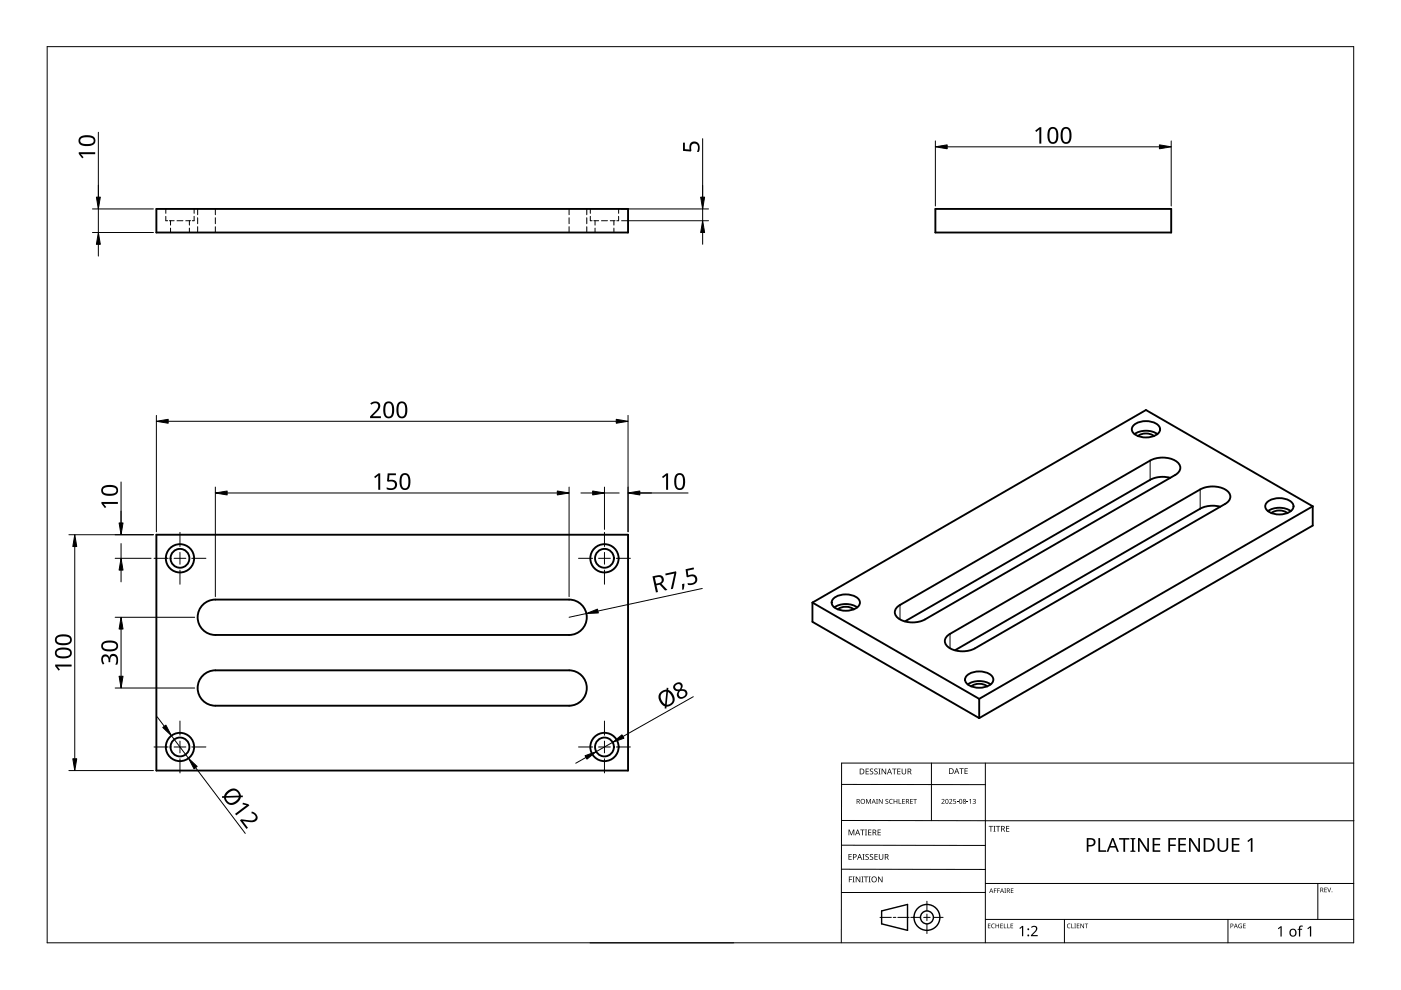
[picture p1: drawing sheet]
<svg xmlns="http://www.w3.org/2000/svg" width="297mm" height="210mm" viewBox="0 0 297 210" stroke-linecap="round" stroke-linejoin="round" font-family="sans-serif">
<g fill="none" stroke="#000" stroke-width=".21">
<path d="M35.2 45.9v.9h.3M35.2 44.3v.9M35.9 46.8h1M36.2 46.8v.9M36.2 48.4v.9M37.5 46.8h1.3M39.4 46.8h1M40.2 46.8v.9M40.2 48.4v.9M41.2 45.9v.9h-.4M41.2 44.3v.9M41.9 44.3v1.2"/>
<path d="M41.9 46.2v1.2M41.9 48.1v1.2M124.4 44.3v1.2M124.4 46.2v1.2M124.4 48.1v1.2M125.2 45.9v.9h.3M125.2 44.3v.9M125.9 46.8h1M126.2 46.8v.9M126.2 48.4v.9M127.5 46.8h1.3M129.4 46.8h1"/>
<path d="M130.2 46.8v.9M130.2 48.4v.9M131.2 45.9v.9h-.4M131.2 44.3v.9"/>
</g>
<path d="M45.7 44.3v1.2M45.7 46.2v1.2M45.7 48.1v1.2M120.7 44.3v1.2M120.7 46.2v1.2M120.7 48.1v1.2" fill="none" stroke="#000" stroke-width=".21"/>
<g fill="none" stroke="#000" stroke-width=".4">
<path d="M33.2 44.3h100v5h-100zM198.3 44.3h50v5h-50zM240.3 90.3a4.2 4.2 0 0 1 5.4 0 1.33 1.33 0 0 1-.9 2.1 4.3 4.3 0 0 1-4.5-.6 1.1 1.1 0 0 1 0-1.5zM241.3 92.4a2.92 2.92 0 0 1 3.4 0M245.4 92a4.5 4.5 0 0 0-4.9 0M33.2 113.4h100v50h-100zM248.1 101.3a6 6 0 0 0-4.2 .4l-52 30.1M258.7 107.4a6 6 0 0 0-4.2 .5l-52 30M268.6 106.6a4.2 4.2 0 0 1 5.3 0 1.33 1.33 0 0 1-.8 2.1 4.3 4.3 0 0 1-4.5-.6 1.1 1.1 0 0 1 0-1.5zM269.6 108.8a2.92 2.92 0 0 1 3.3 0M273.7 108.4a4.5 4.5 0 0 0-4.9 0M278.3 107.3l-35.3-20.4-70.7 40.9"/>
<path d="M278.3 107.3l-70.7 40.9M278.3 107.3v4.1l-70.7 40.9M43 128.2a3.7 3.7 0 0 1 2.7-1.1h75a3.8 3.8 0 0 1 3.7 3.8 3.8 3.8 0 0 1-3.7 3.7h-75a3.7 3.7 0 0 1-3.5-2.3 3.7 3.7 0 0 1 .8-4.1zM172.3 127.8l35.3 20.4M172.3 127.8v4l35.3 20.5M176.6 127a4.2 4.2 0 0 1 5.4 0 1.33 1.33 0 0 1-.8 2.1 4.3 4.3 0 0 1-4.6-.6 1.1 1.1 0 0 1 0-1.5zM176.9 128.8a4.5 4.5 0 0 1 4.8 0M181 129.2a2.92 2.92 0 0 0-3.4 0M190.1 128.8l.7-.5 53.1-30.6a5.5 5.5 0 0 1 6 .5 1.56 1.56 0 0 1-.7 2.5l-53.1 30.6a5.5 5.5 0 0 1-6-.5 1.38 1.38 0 0 1 0-2zM200.7 134.9l.7-.5 53.1-30.6a5.5 5.5 0 0 1 6 .6 1.56 1.56 0 0 1-.7 2.4l-53.1 30.7a5.5 5.5 0 0 1-6-.6 1.38 1.38 0 0 1 0-2zM43 143.2a3.7 3.7 0 0 1 2.7-1.1h75a3.8 3.8 0 0 1 3.7 3.8 3.8 3.8 0 0 1-3.7 3.7h-75a3.7 3.7 0 0 1-3.5-2.3 3.7 3.7 0 0 1 .8-4.1zM204.9 143.3a4.2 4.2 0 0 1 5.4 0 1.33 1.33 0 0 1-.8 2.1 4.3 4.3 0 0 1-4.6-.5 1.1 1.1 0 0 1 0-1.6z"/>
<path d="M205.2 145.1a4.5 4.5 0 0 1 4.8 0M207.6 148.2v4.1M209.3 145.5a2.92 2.92 0 0 0-3.4 0"/>
<circle cx="38.2" cy="118.4" r="2"/>
<circle cx="38.2" cy="118.4" r="3"/>
<circle cx="128.2" cy="118.4" r="2"/>
<circle cx="128.2" cy="118.4" r="3"/>
<circle cx="38.2" cy="158.4" r="2"/>
<circle cx="38.2" cy="158.4" r="3"/>
<circle cx="128.2" cy="158.4" r="2"/>
<circle cx="128.2" cy="158.4" r="3"/>
</g>
<path d="M243.9 97.7v4M254.5 103.8v4.1M190.8 128.3v3M201.4 134.4v3.1" fill="none" stroke="#000" stroke-width=".21"/>
<path d="M10 9.9h277v190h-277z" fill="none" stroke="#000" stroke-width=".21"/>
<g fill="none" stroke="#000" stroke-width=".21">
<path d="M178.4 179.2l30.5 .1M178.4 166.3l30.5 .1M178.5 174h108.6M197.5 161.8v12.2M208.9 161.8v38.1M287 161.8h-108.6v38.1M125.1 199.9h30.5M178.4 184.3h30.5M186.6 194.5h2.4M189.4 194.5h.5M190.4 194.5h2.4M193.1 194.5h2.1"/>
<path d="M195.8 194.5h1.4M196.5 191.1v2M196.5 193.8v1.4M196.5 195.9v2M197.9 194.5h2.1M208.9 189.2h-30.5M208.9 187.3h78.1M208.9 194.9h78.1M225.7 194.9v5M260.4 194.9v5M279.4 187.3v7.6"/>
</g>
<g fill="none" stroke="#000" stroke-width=".3">
<path d="M186.9 193.1l5.5-1.3v5.5l-5.5-1.4z"/>
<circle cx="196.5" cy="194.5" r="1.37"/>
<circle cx="196.5" cy="194.5" r="2.74"/>
</g>
<g fill="#000">
<path d="M179.9 175.9h.2l.4 1 .4-1h.2v1.2h-.1v-1.1l-.4 1.1h-.2l-.4-1.1 .1 1.1h-.2zM182.4 175.9h.9v.1h-.4v1.1h-.1v-1.1h-.4zM183.4 175.9h.4l-.1 .1v1l.1 .1h-.4l.1-.1v-1zM183.6 169.4h.2l.3 .8 .4-.8h.2v1h-.2v-.9l-.4 .9-.4-.9 .1 .9h-.2zM183.5 163h.7v.1h-.5v.4h.5v.1h-.5v.4h.5v.2h-.7zM184.1 175.9h.6v.1h-.5v.4h.5v.1h-.5v.5h.5v.1h-.6zM184.5 163.1l.4-.2 .2 .1v.1a.25 .25 0 0 0-.4-.1 .25 .25 0 0 0 0 .4 .4 .4 0 0 1 .5 .3 .4 .4 0 0 1-.3 .5 .4 .4 0 0 1-.5-.2h.1a.27 .27 0 0 0 .4 .1 .27 .27 0 0 0-.1-.4l-.3-.3zM185.4 163.1l.4-.2 .3 .1-.1 .1a.25 .25 0 0 0-.4-.1 .25 .25 0 0 0 0 .4 .4 .4 0 0 1 .5 .3 .4 .4 0 0 1-.3 .5 .4 .4 0 0 1-.5-.2h.1a.27 .27 0 0 0 .4 .1 .27 .27 0 0 0 0-.4l-.4-.3zM185.8 169.4h.3l-.1 .1v.8l.1 .1h-.3l.1-.1zM186.2 163h.5l-.2 .1v1l.2 .1h-.5l.2-.1v-1zM186.1 175.9h.6v.1h-.5v.4h.5v.1h-.5v.5h.5v.1h-.6zM186.3 169.4h.2l.5 .8v-.8h.1v1h-.1l-.6-.8v.8h-.1z"/>
<path d="M186.9 163h.2l.6 1v-1h.2v1.2h-.2l-.6-1v1h-.2zM187.8 169.5l.3-.1h.2v.2a.25 .25 0 0 0-.3-.1 .25 .25 0 0 0-.1 .3 .25 .25 0 0 0 .3 .1 .32 .32 0 0 1 0 .5 .32 .32 0 0 1-.5-.1 .25 .25 0 0 0 .4 .1 .25 .25 0 0 0 0-.4l-.3-.2zM188.6 169.5l.4-.1h.3l-.1 .2a.41 .41 0 0 0-.6 .3 .41 .41 0 0 0 .6 .4 .48 .48 0 0 1-.6-.1 .48 .48 0 0 1 0-.7zM189.1 163h1v.1h-.4v1.1h-.2v-1.1h-.4zM189.5 169.4h.1v.4h.5v-.4h.1v1h-.1v-.5h-.5v.5h-.1zM190.5 169.4h.2v.9h.4v.1h-.6zM190.2 163h.7v.1h-.5v.4h.5v.1h-.5v.4h.5v.2h-.7zM191.3 169.4h.5v.1h-.4v.3h.4v.1h-.4v.4h.4v.1h-.5zM191.2 163h.1v.8a.32 .32 0 0 0 .3 .3 .32 .32 0 0 0 .4-.4v-.7h.1v.7a.47 .47 0 0 1-.5 .5 .47 .47 0 0 1-.4-.5zM193 169.4h.5v.1h-.4v.3h.4v.1h-.4v.4h.4v.1h-.5zM193.6 169.4h.8v.1h-.3v.9h-.2v-.9h-.3zM199.6 169.5a.37 .37 0 0 1 .6 0 .37 .37 0 0 1-.2 .6l-.2 .2h.5v.1h-.7l.3-.4a.27 .27 0 0 0 .2-.3 .27 .27 0 0 0-.4-.1z"/>
<path d="M201.2 169.5a.37 .37 0 0 1 .6 0 .37 .37 0 0 1-.2 .6l-.2 .2h.5v.1h-.7l.3-.4a.27 .27 0 0 0 .3-.3 .27 .27 0 0 0-.5-.1zM202.1 169.4h.5v.1h-.4v.3a.34 .34 0 0 1 .5 .2 .34 .34 0 0 1-.2 .4 .34 .34 0 0 1-.4-.1 .29 .29 0 0 0 .4 0 .29 .29 0 0 0 0-.4 .29 .29 0 0 0-.4 0zM202.9 170l.3 .1zM203.4 162.9h.9v.1h-.4v1.1h-.1v-1.1h-.4zM205 170l.3 .1zM204.5 162.9h.7v.1h-.5v.4h.4v.1h-.4v.5h.5v.1h-.7zM205.5 169.6l.4-.2v1h-.2v-.9zM206.2 169.5a.32 .32 0 0 1 .5-.1 .32 .32 0 0 1 0 .5 .33 .33 0 0 1 .1 .5 .33 .33 0 0 1-.6-.1 .26 .26 0 0 0 .4 .1 .26 .26 0 0 0 .1-.4l-.3-.2a.23 .23 0 0 0 .3 0 .23 .23 0 0 0-.1-.4 .23 .23 0 0 0-.3 .2zM209.6 175.1h.9v.2h-.3v1h-.2v-1h-.4zM210.6 175.1h.5l-.2 .1v1l.2 .1h-.5l.2-.1v-1zM211.2 175.1h.9v.2h-.4v1h-.2v-1h-.3zM213.3 175.1h.7v.2h-.5v.3h.5v.2h-.5v.4h.5v.1h-.7z"/>
<path d="M258.2 177.7h.3v1.9a.76 .76 0 0 0 .8 .7 .76 .76 0 0 0 .7-.7v-1.9h.4v1.9a1.12 1.12 0 0 1-1.1 1 1.12 1.12 0 0 1-1.1-1zM180 185.8h.7v.2h-.6v.4h.5v.1h-.5v.6h-.1zM179.9 181.1h.7v.1h-.5v.4h.4v.1h-.4v.5h.5v.1h-.7zM180.8 185.8h.4l-.1 .2v.9l.1 .2h-.4l.1-.2v-.9zM181.4 185.8h.2l.7 1.1v-1.1h.1v1.3h-.2l-.6-1v1h-.2zM182.6 185.8h.5l-.2 .2v.9l.2 .2h-.5l.2-.2v-.9zM182.9 181.1h.4l-.1 .1v1l.1 .1h-.4l.1-.1v-1zM183.2 185.8h.9v.2h-.4v1.1h-.2v-1.1h-.3zM183.5 181.2l.5-.1h.2v.2a.25 .25 0 0 0-.4-.1 .25 .25 0 0 0 0 .4 .4 .4 0 0 1 .4 .3 .4 .4 0 0 1-.2 .4 .4 .4 0 0 1-.5-.2 .27 .27 0 0 0 .5 .1 .27 .27 0 0 0-.1-.4l-.4-.3zM184.2 185.8h.4l-.1 .2v.9l.1 .2h-.4l.1-.2v-.9zM184.5 181.2l.4-.1h.2v.2a.25 .25 0 0 0-.4-.1 .25 .25 0 0 0 0 .4 .4 .4 0 0 1 .5 .3 .4 .4 0 0 1-.3 .4 .4 .4 0 0 1-.5-.2h.1a.27 .27 0 0 0 .4 .1 .27 .27 0 0 0-.1-.4l-.3-.3zM185.4 181.1h.7v.1h-.5v.4h.5v.1h-.5v.5h.5v.1h-.7z"/>
<path d="M186.2 185.8h.1l.7 1.1v-1.1h.1v1.3h-.2l-.6-1v1h-.1zM186.3 181.1h.2v.8a.32 .32 0 0 0 .3 .3 .32 .32 0 0 0 .3-.3v-.8h.2v.8a.47 .47 0 0 1-.5 .4 .47 .47 0 0 1-.5-.4zM209.5 195.8h.5l-.4 .1v.3h.4l-.4 .1v.4l.4 .1h-.5zM210.3 196l.3-.2 .3 .1v.1a.39 .39 0 0 0-.6 .3 .39 .39 0 0 0 .6 .4 .46 .46 0 0 1-.7-.1 .46 .46 0 0 1 .1-.6zM210.7 188.4h.6l-.4 .1v.3h.4l-.4 .1v.4h-.2zM211.4 188.4h.6l-.4 .1v.3h.4l-.4 .1v.4h-.2zM211.1 195.8h.1v.4h.5v-.4h.1v1h-.1v-.5h-.5v.5h-.1zM212.1 195.8h.5l-.4 .1v.3h.4l-.4 .1v.4l.4 .1h-.5zM212.8 195.8h.2v.9l.4 .1h-.6zM212.9 188.4h.4l-.1 .1 .1 .8h-.4l.2-.1zM213.6 195.8h.1v.9l.4 .1h-.5zM214.3 195.8h.5l-.4 .1v.3h.4l-.4 .1v.4l.4 .1h-.5z"/>
<path d="M214.3 188.4h.6l-.5 .1v.3h.4l-.4 .1v.3l.5 .1h-.6zM216.1 196.8l.6-.5h.2v2.2h-.2v-1.9l-.4 .4zM218.6 196.5a.76 .76 0 0 1 1.2 0 .76 .76 0 0 1-.3 1.2l-.6 .6h1.1v.2h-1.4v-.2l.8-.8a.52 .52 0 0 0 .2-.8 .52 .52 0 0 0-.9 0zM226.3 196l.4-.2 .3 .1-.1 .1a.39 .39 0 0 0-.6 .3 .39 .39 0 0 0 .6 .4 .46 .46 0 0 1-.6-.1 .46 .46 0 0 1 0-.6zM227.1 195.8h.2v.9l.4 .1h-.6zM227.8 195.8h.3l-.1 .1 .1 .9h-.3l.1-.1zM228.3 195.8h.5l-.4 .1v.3h.4l-.4 .1v.4l.4 .1h-.5zM229.1 195.8h.1l.5 .8v-.8h.1v1h-.1l-.5-.8v.8h-.1zM230 195.8h.7l-.3 .1v.9h-.1v-.9zM232.9 177.7h.3v2.6h1.3v.3h-1.6zM237.3 177.7h2.2v.3h-1v2.6h-.3v-2.6h-.9zM239.7 177.7h1v.2l-.3 .1v2.3l.3 .1v.2h-1v-.2l.3-.1v-2.3l-.3-.1z"/>
<path d="M241.3 177.7h.4l1.6 2.4-.1-2.4h.4v2.9h-.4l-1.6-2.4v2.4h-.3zM244.4 177.7h1.6v.3h-1.3v.9h1.2v.3h-1.2v1.1h1.3v.3h-1.6zM247.7 177.7h1.6v.3h-1.2v1h1.2v.4h-1.2v1.2h-.4zM249.8 177.7h1.7v.3h-1.3v.9h1.2v.3h-1.2v1.1h1.3v.3h-1.7zM252.1 177.7h.4l1.6 2.4v-2.4h.3v2.9h-.4l-1.6-2.4v2.4h-.3zM261.2 177.7h1.6v.3h-1.3v.9h1.2v.3h-1.2v1.1h1.3v.3h-1.6zM262.7 196l.6-.1-.1 .1a.4 .4 0 0 0-.5 .3 .4 .4 0 0 0 .5 .4v-.3l-.2-.1h.3v.5a.53 .53 0 0 1-.7-.1 .53 .53 0 0 1 .1-.7zM263.6 195.8h.5l-.4 .1v.3h.4l-.4 .1v.4l.4 .1h-.5zM264.5 178.3l.8-.6h.2v2.9h-.3v-2.5l-.5 .4zM270.9 196.8l.6-.4h.2v2.2h-.2v-1.9l-.4 .3zM275.5 196.4l.7-.1v.2h-.4l-.1 .2v.2h.4v.2h-.4v1.5h-.3v-1.5h-.3l.3-.2zM277.2 196.8l.6-.4h.2v2.2h-.3v-1.9l-.4 .3z"/>
<path d="M280.8 188.2h.5l-.4 .1v.3h.4l-.4 .1v.4l.4 .1h-.5zM281.4 188.2h.1l.3 .8 .3-.8h.1l-.3 1h-.1z"/>
<path d="M181.6 169.4h.3a.29 .29 0 0 1 .4 .2 .29 .29 0 0 1-.2 .4l.3 .4h-.2l-.2-.4h-.2v.4h-.2zM181.8 169.5v.4h.1a.2 .2 0 0 0 .2-.2 .2 .2 0 0 0-.2-.2z"/>
<path d="M181.8 175.9h.1l.5 1.2h-.2l-.1-.4h-.5l-.2 .4h-.1zM181.8 176l-.2 .6h.4z"/>
<path d="M182.3 163h.4a.61 .61 0 0 1 .6 .6 .61 .61 0 0 1-.7 .6h-.3zM182.4 163.1v.9h.2a.48 .48 0 0 0 .5-.4 .48 .48 0 0 0-.5-.5z"/>
<path d="M182.4 169.9a.51 .51 0 0 1 1 0 .51 .51 0 0 1-1 0zM182.6 169.9a.4 .4 0 0 0 .8 0 .4 .4 0 0 0-.8 0z"/>
<path d="M185 175.9h.3a.35 .35 0 0 1 .5 .2 .35 .35 0 0 1-.3 .5l.4 .5h-.2l-.3-.5h-.2v.5h-.2zM185.2 176v.5h.1a.23 .23 0 0 0 .3-.3 .23 .23 0 0 0-.3-.2z"/>
<path d="M185.2 169.4l.5 1-.3-.3h-.4l-.2 .3zM185.2 169.5l-.1 .5h.3z"/>
<path d="M188.5 163h.2l.4 1.2h-.1l-.2-.4h-.5l-.1 .4h-.2zM188.6 163.1l-.2 .6h.4z"/>
<path d="M192.1 169.4h.3a.29 .29 0 0 1 .3 .2 .29 .29 0 0 1-.2 .4l.3 .4h-.1l-.3-.4h-.2v.4h-.1zM192.2 169.5v.4h.2a.2 .2 0 0 0 .2-.2 .2 .2 0 0 0-.3-.2z"/>
<path d="M192.4 163h.4a.35 .35 0 0 1 .4 .2 .35 .35 0 0 1-.2 .4l.3 .6h-.2l-.3-.5h-.2v.5h-.2zM192.6 163.1v.4h.2a.23 .23 0 0 0 .3-.2 .23 .23 0 0 0-.3-.2z"/>
<path d="M200.5 169.5l.4-.1 .2 .2v.5l-.2 .3h-.3l-.1-.2zM200.6 169.6v.1a.37 .37 0 0 0-.1 .4 .37 .37 0 0 0 .4 .2 .4 .4 0 0 0 .1-.5 .4 .4 0 0 0-.4-.2z"/>
<path d="M201.2 162.9h.4a.61 .61 0 0 1 .6 .6 .61 .61 0 0 1-.6 .6h-.4zM201.4 163v1h.1a.48 .48 0 0 0 .5-.5 .48 .48 0 0 0-.4-.5z"/>
<path d="M202.8 162.9h.1l.5 1.2h-.2l-.1-.4h-.5l-.1 .4h-.2zM202.8 163l-.1 .6h.3z"/>
<path d="M203.5 169.5l.3-.1 .2 .2v.5l-.2 .3h-.3l-.1-.2zM203.5 169.6v.1a.37 .37 0 0 0-.1 .4 .37 .37 0 0 0 .4 .2 .4 .4 0 0 0 .2-.5 .4 .4 0 0 0-.5-.2z"/>
<path d="M204.2 169.5a.29 .29 0 0 1 .5-.1 .29 .29 0 0 1-.1 .5 .29 .29 0 0 1 .1 .4 .29 .29 0 0 1-.4 0 .29 .29 0 0 1 .1-.4zM204.3 170.2a.2 .2 0 0 0 .4 0 .2 .2 0 0 0-.4 0zM204.3 169.7a.2 .2 0 0 0 .4 0 .2 .2 0 0 0-.4 0z"/>
<path d="M212.3 175.1h.3a.35 .35 0 0 1 .4 .3 .35 .35 0 0 1-.2 .4l.3 .5h-.2l-.3-.5h-.2v.5h-.1zM212.4 175.2v.5h.2a.23 .23 0 0 0 .3-.2 .23 .23 0 0 0-.3-.3z"/>
<path d="M230.4 177.7h.8a.92 .92 0 0 1 1.1 .9 .92 .92 0 0 1-1.2 .9h-.3v1.1h-.4zM230.8 178v1.2a.73 .73 0 0 0 .8-.1 .73 .73 0 0 0 .2-.8l-.3-.3z"/>
<path d="M255.2 177.7h.9a1.46 1.46 0 0 1 1.4 1.5 1.46 1.46 0 0 1-1.5 1.4h-.8zM255.6 178v2.3h.4a1.14 1.14 0 0 0 1.1-1.1 1.14 1.14 0 0 0-1.1-1.2z"/>
<path d="M180.8 181.1h.4a.41 .41 0 0 1 .4 .5 .41 .41 0 0 1-.6 .2v.5h-.2zM181 181.2v.5a.29 .29 0 0 0 .5-.3 .29 .29 0 0 0-.5-.2z"/>
<path d="M182.2 181.1h.1l.5 1.2h-.2l-.1-.4h-.5l-.1 .4h-.2zM182.3 181.2l-.2 .6h.3z"/>
<path d="M184.7 186.5a.61 .61 0 0 1 1.2 0 .61 .61 0 0 1-1.2 0zM184.9 186.5a.45 .45 0 0 0 .9 0 .45 .45 0 0 0-.9 0z"/>
<path d="M187.6 181.1h.3a.35 .35 0 0 1 .5 .2 .35 .35 0 0 1-.3 .4l.4 .6h-.2l-.3-.5h-.3v.5h-.1zM187.7 181.2v.5h.2a.23 .23 0 0 0 .3-.3 .23 .23 0 0 0-.3-.2z"/>
<path d="M210.1 188.4l.5 .9-.2-.3h-.4l-.3 .3zM210.2 188.5l-.2 .4h.3z"/>
<path d="M212.4 188.4l.5 .9-.3-.3h-.3l-.3 .3zM212.4 188.5l-.1 .4h.3z"/>
<path d="M213.5 188.4h.2a.28 .28 0 0 1 .4 .2 .28 .28 0 0 1-.2 .3l.3 .4-.4-.4h-.2v.4h-.1zM213.6 188.5v.3h.1a.19 .19 0 0 0 .3-.2 .19 .19 0 0 0-.3-.1z"/>
<path d="M235.8 177.7h.3l1.1 2.9h-.4l-.3-.9h-1.2l-.3 .9h-.4zM235.9 178.1l-.4 1.3h.9z"/>
<path d="M260.9 195.8h.2a.32 .32 0 0 1 .4 .4 .32 .32 0 0 1-.5 .2v.4h-.1zM261 195.9v.4a.24 .24 0 0 0 .4-.2 .24 .24 0 0 0-.4-.2z"/>
<path d="M262 195.8l.4 1-.2-.3h-.4l-.2 .3zM262 196l-.1 .4h.3z"/>
<path d="M273.6 197.1a.82 .82 0 0 1 1.2 .1 .82 .82 0 0 1-.2 1.2 .82 .82 0 0 1-1.2-.4zM273.8 197.2a.6 .6 0 0 0-.1 .8 .6 .6 0 0 0 .8 .2l.1-.3a.53 .53 0 0 0-.1-.6 .53 .53 0 0 0-.7-.1z"/>
<path d="M279.9 188.2h.3a.28 .28 0 0 1 .3 .2 .28 .28 0 0 1-.1 .3l.2 .5-.3-.4h-.2v.4h-.2zM280.1 188.3v.4h.1a.19 .19 0 0 0 .2-.2 .19 .19 0 0 0-.2-.2z"/>
<circle cx="218" cy="198.3" r=".2"/>
<circle cx="218" cy="197" r=".2"/>
<circle cx="282.4" cy="189.1" r=".09"/>
</g>
<g fill="none" stroke="#000" stroke-width=".21">
<path d="M20.9 28v21.3M149 29.4v17.4M198.3 29.9v13.8M200.8 31.1h45M248.3 29.9v13.8M19.6 49.3h12.9M19.6 44.3h12.9M20.9 51.8v2.5M131.8 44.3h18.4M131.8 46.8h18.4M149 49.3v2.5M33.2 88.1v24.7"/>
<path d="M35.7 89.3h95M133.2 88.1v24.7M14.6 113.4h17.9M15.9 115.9v45M24.4 118.4h7.6M25.7 102.2v9.3M25.7 115.3v3.1M45.7 103.3v23.2M48.2 104.5h70M120.7 103.3v23.2M123.2 104.5h2.5M128.2 104.5h3.1"/>
<path d="M128.2 103.3v9M135 104.5h10.9M24.4 130.9h16.9M25.7 120.9v2.5M25.7 133.4v10M124.3 130.1l-3.6 .8M148.9 124.8l-22.1 4.8M24.4 145.9h16.9M33.3 152l1.5 2M36.3 156l3.7 4.8M129.9 157.4l-3.5 2M147 147.7l-14.9 8.5"/>
<path d="M14.6 163.4h17.9M41.5 162.8l10.5 13.9M124.2 160.6l-2.1 1.2"/>
</g>
<g fill="#000" stroke="#000" stroke-width=".21">
<path d="M198.3 31.1l2.5-.4v.8zM245.8 30.7l2.5 .4-2.5 .4zM20.9 49.3l.4 2.5h-.9zM20.4 41.8h.9l-.4 2.5zM149 46.8l.4 2.5h-.8zM148.6 41.8h.8l-.4 2.5zM33.2 89.3l2.5-.4v.8zM130.7 88.9l2.5 .4-2.5 .4zM15.9 113.4l.4 2.5h-.9zM25.2 110.9h.9l-.4 2.5zM45.7 104.5l2.5-.4v.8zM118.2 104.1l2.5 .4-2.5 .4z"/>
<path d="M125.7 104.1l2.5 .4-2.5 .4zM133.2 104.5l2.5-.4v.8zM25.7 130.9l.4 2.5h-.9zM25.7 118.4l.4 2.5h-.9zM124.3 130.1l2.4-1 .2 .9zM25.2 143.4h.9l-.4 2.5zM34.5 154.2l.7-.5 1.1 2.3zM129.9 157.4l2-1.6 .4 .7zM15.4 160.9h.9l-.4 2.5zM40 160.8l1.8 1.7-.7 .5zM124 160.2l2.4-.8-2 1.6z"/>
</g>
<g fill="#000">
<path d="M16.7 32.3h3.5v.4h-3.1l.6 .6-.3 .3-.7-1zM144.8 30.2h.4v1.4l1 .1a1.17 1.17 0 0 1 1-1.7 1.17 1.17 0 0 1 1.1 1.6l-.1 .6h-.4a1.03 1.03 0 0 0 .2-1 1.03 1.03 0 0 0-.8-.8 .93 .93 0 0 0-.6 1.5l-.1 .2-1.7-.1zM219.5 27.7l.9-.7h.4v3.5h-.4v-3.1l-.7 .6zM78.5 85.5a1.16 1.16 0 0 1 1.3-.4 1.16 1.16 0 0 1 .8 1.2l-.3 .6-1.3 1.4h1.8v.3h-2.3v-.3l1.1-1.1a.98 .98 0 0 0 .2-1.7h-.4l-.7 .3zM21.5 106.4h3.5v.4h-3l.5 .7-.3 .2-.7-.9zM79.3 101.1l1-.7h.3v3.4h-.4v-3l-.7 .6zM82.2 100.4h1.7v.4h-1.3l-.1 1a1.17 1.17 0 0 1 1.7 .9 1.17 1.17 0 0 1-1.6 1.2l-.6-.2v-.4a1.03 1.03 0 0 0 1 .3 1.03 1.03 0 0 0 .7-.8 .93 .93 0 0 0-1.4-.7l-.2-.1zM140.3 101.1l1-.7h.3v3.4h-.4v-3l-.6 .6zM21.7 139a.85 .85 0 0 1 .9-.2 .85 .85 0 0 1 .6 .7 .93 .93 0 0 1 1-.9 .93 .93 0 0 1 .8 1.1l-.1 1.2h-.4a1.24 1.24 0 0 0-.3-1.8 .71 .71 0 0 0-.8 1v.3h-.4a.81 .81 0 0 0-.1-.9 .81 .81 0 0 0-.8-.3 1.02 1.02 0 0 0 0 1.5l-.3 .2a1.65 1.65 0 0 1-.1-1.9zM141 121.6l2.3-.5 .1 .3-.7 3.4-.5 .1 .8-3.3-1.9 .4zM144.6 123.8h.5l-.2 1.2-.3 .1zM145.4 120.7l1.7-.4v.4l-1.3 .3 .1 1a1.17 1.17 0 0 1 1.9 .6 1.17 1.17 0 0 1-1.3 1.4h-.6l-.1-.4a1.03 1.03 0 0 0 1.6-.9 .93 .93 0 0 0-1.6-.3l-.2-.1z"/>
<path d="M11.7 140.9h3.5v.4h-3.1l.6 .7-.3 .2-.7-.9zM51.5 170.2l1.2 .3 .2 .3-2.8 2.1-.3-.3 2.5-1.9-.9-.2zM50.9 173.9l.3-.2 1.5 .2a.98 .98 0 0 0 1.5-.8l-.3-.4-.6-.3 .1-.3a1.16 1.16 0 0 1 1.1 .8 1.16 1.16 0 0 1-.4 1.3l-.7 .1-1.9-.2 1.1 1.4-.3 .3z"/>
<path d="M16.9 29.1a2.6 2.6 0 0 1 3.2 .2 1.22 1.22 0 0 1-.2 1.3 1.22 1.22 0 0 1-1.3 .4 1.53 1.53 0 0 1-2-1zM17.2 29.4a.75 .75 0 0 0 0 .9 .75 .75 0 0 0 .9 .2h1a.69 .69 0 0 0 .8-.7 .69 .69 0 0 0-.8-.7h-1.3z"/>
<path d="M222.5 27.2a1.16 1.16 0 0 1 1.3-.1 1.16 1.16 0 0 1 .6 1.2 1.68 1.68 0 0 1-1 2.2 1.27 1.27 0 0 1-1.3-1.6l.1-1.1zM222.8 27.5a2.16 2.16 0 0 0 .3 2.6 .82 .82 0 0 0 .8-1 1.35 1.35 0 0 0-.7-1.8z"/>
<path d="M225.3 27.2a1.16 1.16 0 0 1 1.3-.1 1.16 1.16 0 0 1 .6 1.2 1.69 1.69 0 0 1-1 2.2 1.27 1.27 0 0 1-1.3-1.6l.1-1.1zM225.6 27.5a2.16 2.16 0 0 0 .2 2.6 .82 .82 0 0 0 .9-1 1.35 1.35 0 0 0-.7-1.8z"/>
<path d="M81.7 85.4a1.16 1.16 0 0 1 1.3-.1 1.16 1.16 0 0 1 .6 1.2 1.69 1.69 0 0 1-1 2.2 1.27 1.27 0 0 1-1.3-1.6l.1-1.2zM82 85.7a2.16 2.16 0 0 0 .2 2.6 .82 .82 0 0 0 .9-1.1 1.35 1.35 0 0 0-.7-1.7z"/>
<path d="M84.5 85.4a1.16 1.16 0 0 1 1.3-.1 1.16 1.16 0 0 1 .5 1.2 1.69 1.69 0 0 1-1 2.2 1.27 1.27 0 0 1-1.2-1.6v-1zM84.7 85.7a2.16 2.16 0 0 0 .3 2.6 .82 .82 0 0 0 .9-1.1 1.35 1.35 0 0 0-.7-1.7z"/>
<path d="M21.7 103.3a2.59 2.59 0 0 1 3.2 .2 1.22 1.22 0 0 1-.2 1.3 1.22 1.22 0 0 1-1.2 .3 1.53 1.53 0 0 1-2-1zM22 103.5a.75 .75 0 0 0 0 1 .75 .75 0 0 0 .9 .2h1a.69 .69 0 0 0 .8-.7 .69 .69 0 0 0-.8-.7h-1.3z"/>
<path d="M85.1 100.6a1.16 1.16 0 0 1 1.4-.1 1.16 1.16 0 0 1 .5 1.2 1.69 1.69 0 0 1-1 2.2 1.27 1.27 0 0 1-1.3-1.6l.1-1zM85.4 100.9a2.16 2.16 0 0 0 .3 2.6 .82 .82 0 0 0 .9-1.1 1.35 1.35 0 0 0-.7-1.7z"/>
<path d="M143.4 100.6a1.16 1.16 0 0 1 1.3-.1 1.16 1.16 0 0 1 .5 1.2 1.69 1.69 0 0 1-1 2.2 1.27 1.27 0 0 1-1.3-1.6l.2-1.2zM143.6 100.9a2.16 2.16 0 0 0 .3 2.6 .82 .82 0 0 0 .9-1.1 1.35 1.35 0 0 0-.7-1.7z"/>
<path d="M11.9 137.7a2.6 2.6 0 0 1 3.2 .2 1.22 1.22 0 0 1-.2 1.3 1.22 1.22 0 0 1-1.3 .4 1.53 1.53 0 0 1-2-1zM12.2 138a.75 .75 0 0 0 0 .9 .75 .75 0 0 0 .9 .3l1-.1a.69 .69 0 0 0 .8-.7 .69 .69 0 0 0-.8-.6h-1.3z"/>
<path d="M11.9 135a2.6 2.6 0 0 1 3.2 .1 1.22 1.22 0 0 1-.2 1.3 1.22 1.22 0 0 1-1.3 .4 1.53 1.53 0 0 1-2-1zM12.2 135.2a.75 .75 0 0 0 0 .9 .75 .75 0 0 0 .9 .3l1-.1a.69 .69 0 0 0 .8-.7 .69 .69 0 0 0-.8-.6h-1.3z"/>
<path d="M21.7 136.3a2.59 2.59 0 0 1 3.2 .2 1.22 1.22 0 0 1-.2 1.3 1.22 1.22 0 0 1-1.2 .3 1.53 1.53 0 0 1-2-1zM22 136.5a.75 .75 0 0 0 0 .9 .75 .75 0 0 0 .9 .3l1-.1a.69 .69 0 0 0 .8-.6 .69 .69 0 0 0-.8-.7h-1.3z"/>
<path d="M138.3 122.2l1-.2a1 1 0 0 1 1.3 .4 1 1 0 0 1-.4 1.4l1.3 1.3-.5 .1-1.1-1.2-.7 .1 .3 1.4-.4 .1zM138.8 122.5l.3 1.2 .5-.1a.67 .67 0 0 0 .7-.8 .67 .67 0 0 0-1-.4z"/>
<path d="M140 146.8l.7-.4 .6-.2 .1-.4 .3 .1v.4a1.81 1.81 0 0 1 1.3 1.8 1.81 1.81 0 0 1-1.5 1.7h-.2v.4h-.4l.1-.4a2 2 0 0 1-1-3zM141.6 146.7l-.2 2.7a1.23 1.23 0 0 0 1.2-.8 1.23 1.23 0 0 0-.4-1.4zM140.3 147a1.51 1.51 0 0 0 .7 2.3l.3-2.7-.5 .1z"/>
<path d="M143 145.1a.93 .93 0 0 1 1-.5 .93 .93 0 0 1 .7 .9l-.2 .6a1 1 0 0 1 1.2 .8 1 1 0 0 1-.8 1.2 .94 .94 0 0 1-1.2-.3 .94 .94 0 0 1 .1-1.3h-.2a.85 .85 0 0 1-.8-.5 .85 .85 0 0 1 .2-.9zM143.9 147.1a.7 .7 0 0 0 1.4 0 .7 .7 0 0 0-1.4 0zM143.2 145.7a.6 .6 0 0 0 1.2 0 .6 .6 0 0 0-1.2 0z"/>
<path d="M47.1 168.8h.4a1.84 1.84 0 0 1 1.4-1.5 1.84 1.84 0 0 1 2 .8l.2 .6h.4v.3h-.4a1.81 1.81 0 0 1-1.7 1.6 1.81 1.81 0 0 1-1.9-1.2v-.2h-.4zM47.9 169.1a1.23 1.23 0 0 0 1 1.1 1.23 1.23 0 0 0 1.3-.5l.4-.7zM48.4 168.2l-.4 .6 2.7-.1a1.23 1.23 0 0 0-1-1.1 1.23 1.23 0 0 0-1.3 .6z"/>
</g>
<g fill="none" stroke="#000" stroke-width=".21">
<path d="M32.7 118.4h3M36.9 118.4h2.5M38.2 112.9v3M38.2 117.1v2.5M40.7 118.4h3M122.7 118.4h3M126.9 118.4h2.5M128.2 112.9v3M128.2 117.1v2.5M130.7 118.4h3M38.2 120.9v3M128.2 120.9v3"/>
<path d="M32.7 158.4h3M36.9 158.4h2.5M38.2 152.9v3M38.2 157.1v2.5M40.7 158.4h3M122.7 158.4h3M126.9 158.4h2.5M128.2 152.9v3M128.2 157.1v2.5M130.7 158.4h3M38.2 160.9v3M128.2 160.9v3"/>
</g>
</svg>
